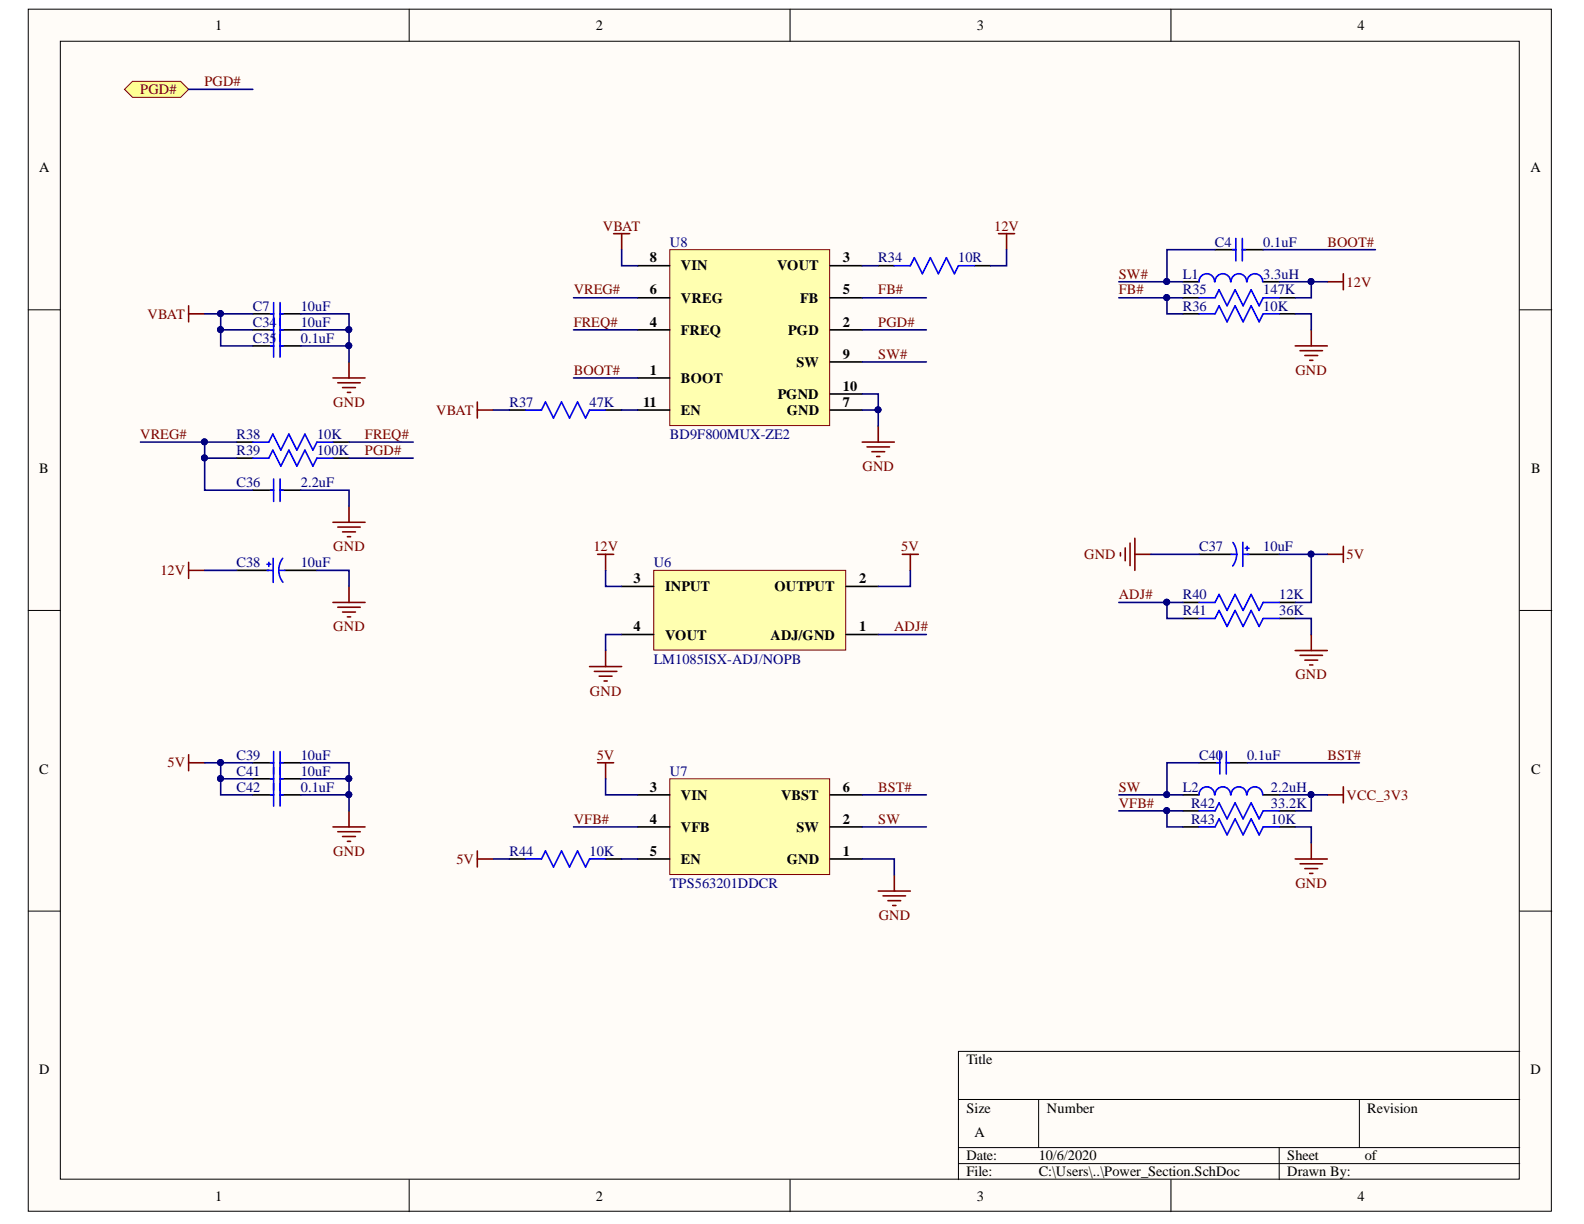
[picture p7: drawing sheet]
<svg xmlns="http://www.w3.org/2000/svg" width="279mm" height="216mm" viewBox="0 0 279 216" stroke-linecap="round" stroke-linejoin="round" font-family="sans-serif">
<defs><g id="words">
<g font-size="2.5">
<text x="37.9" y="5.3">1</text>
<text x="105.1" y="5.3">2</text>
<text x="172.3" y="5.3">3</text>
<text x="239.5" y="5.3">4</text>
<text x="6.9" y="30.4">A</text>
<text x="270" y="30.4">A</text>
<text x="114.6" y="46.3">8</text>
<text x="120.1" y="47.7">VIN</text>
<text x="137.1" y="47.7">VOUT</text>
<text x="148.7" y="46.3">3</text>
<text x="114.6" y="51.9">6</text>
<text x="120.1" y="53.4">VREG</text>
<text x="141.2" y="53.4">FB</text>
<text x="148.7" y="51.9">5</text>
<text x="114.6" y="57.6">4</text>
<text x="120.1" y="59">FREQ</text>
<text x="139" y="59">PGD</text>
<text x="148.7" y="57.6">2</text>
<text x="140.5" y="64.7">SW</text>
<text x="148.7" y="63.3">9</text>
<text x="113.4" y="71.8">11</text>
<text x="114.6" y="66.1">1</text>
<text x="120.1" y="67.6">BOOT</text>
<text x="137.2" y="70.3">PGND</text>
<text x="148.7" y="71.8">7</text>
<text x="148.7" y="68.9">10</text>
<text x="120.1" y="73.2">EN</text>
<text x="138.8" y="73.2">GND</text>
<text x="6.9" y="83.4">B</text>
<text x="270.1" y="83.4">B</text>
<text x="111.8" y="102.9">3</text>
<text x="117.3" y="104.3">INPUT</text>
<text x="136.6" y="104.3">OUTPUT</text>
<text x="151.5" y="102.9">2</text>
<text x="111.8" y="111.4">4</text>
<text x="117.3" y="112.8">VOUT</text>
<text x="135.9" y="112.8">ADJ/GND</text>
<text x="151.5" y="111.4">1</text>
<text x="6.9" y="136.5">C</text>
<text x="270.1" y="136.5">C</text>
<text x="114.6" y="139.7">3</text>
<text x="120.1" y="141">VIN</text>
<text x="137.8" y="141">VBST</text>
<text x="148.7" y="139.7">6</text>
<text x="114.6" y="145.3">4</text>
<text x="120.1" y="146.7">VFB</text>
<text x="140.5" y="146.7">SW</text>
<text x="148.7" y="145.3">2</text>
<text x="114.6" y="151">5</text>
<text x="120.1" y="152.3">EN</text>
<text x="138.8" y="152.3">GND</text>
<text x="148.7" y="151">1</text>
<text x="6.9" y="189.5">D</text>
<text x="170.5" y="187.7">Title</text>
<text x="270" y="189.5">D</text>
<text x="170.5" y="196.3">Size</text>
<text x="184.7" y="196.3">Number</text>
<text x="241.2" y="196.3">Revision</text>
<text x="171.9" y="200.5">A</text>
<text x="170.5" y="204.7">Date:</text>
<text x="170.5" y="207.5">File:</text>
<text x="183.2" y="204.7">10/6/2020</text>
<text x="183.2" y="207.5">C:\Users\..\Power_Section.SchDoc</text>
<text x="227.1" y="204.7">Sheet</text>
<text x="227.1" y="207.5">Drawn By:</text>
<text x="240.7" y="204.7">of</text>
<text x="37.9" y="211.8">1</text>
<text x="105.1" y="211.8">2</text>
<text x="172.3" y="211.8">3</text>
<text x="239.5" y="211.8">4</text>
</g>
<g font-size="2.5" fill="#800000">
<text x="24.8" y="16.6">PGD#</text>
<text x="36.1" y="15.2">PGD#</text>
<text x="106.3" y="40.7">VBAT</text>
<text x="175.4" y="40.7">12V</text>
<text x="234.2" y="43.5">BOOT#</text>
<text x="101.2" y="51.9">VREG#</text>
<text x="154.9" y="51.9">FB#</text>
<text x="197.3" y="49.1">SW#</text>
<text x="197.3" y="51.9">FB#</text>
<text x="237.5" y="50.6">12V</text>
<text x="26" y="56.2">VBAT</text>
<text x="101.2" y="57.6">FREQ#</text>
<text x="154.9" y="57.6">PGD#</text>
<text x="154.9" y="63.3">SW#</text>
<text x="58.8" y="71.8">GND</text>
<text x="101.2" y="66.1">BOOT#</text>
<text x="228.5" y="66.1">GND</text>
<text x="24.8" y="77.4">VREG#</text>
<text x="64.4" y="77.4">FREQ#</text>
<text x="77" y="73.2">VBAT</text>
<text x="64.4" y="80.2">PGD#</text>
<text x="152.1" y="83.1">GND</text>
<text x="28.3" y="101.5">12V</text>
<text x="58.8" y="97.2">GND</text>
<text x="104.7" y="97.2">12V</text>
<text x="159" y="97.2">5V</text>
<text x="191.2" y="98.6">GND</text>
<text x="237.5" y="98.6">5V</text>
<text x="197.3" y="105.7">ADJ#</text>
<text x="58.8" y="111.4">GND</text>
<text x="157.7" y="111.4">ADJ#</text>
<text x="228.5" y="119.8">GND</text>
<text x="104.1" y="122.7">GND</text>
<text x="29.6" y="135.4">5V</text>
<text x="105.3" y="134">5V</text>
<text x="234.2" y="134">BST#</text>
<text x="154.9" y="139.7">BST#</text>
<text x="197.3" y="139.7">SW</text>
<text x="197.3" y="142.5">VFB#</text>
<text x="237.5" y="141">VCC_3V3</text>
<text x="101.2" y="145.3">VFB#</text>
<text x="154.9" y="145.3">SW</text>
<text x="58.8" y="151">GND</text>
<text x="80.5" y="152.3">5V</text>
<text x="228.5" y="156.6">GND</text>
<text x="155" y="162.3">GND</text>
</g>
<g font-size="2.5" fill="#000080">
<text x="118.2" y="43.5">U8</text>
<text x="154.9" y="46.3">R34</text>
<text x="169" y="46.3">10R</text>
<text x="214.3" y="43.5">C4</text>
<text x="222.8" y="43.5">0.1uF</text>
<text x="208.6" y="49.1">L1</text>
<text x="208.6" y="51.9">R35</text>
<text x="222.8" y="49.1">3.3uH</text>
<text x="222.8" y="51.9">147K</text>
<text x="44.6" y="57.6">C34</text>
<text x="44.6" y="54.8">C7</text>
<text x="53" y="57.6">10uF</text>
<text x="53" y="54.8">10uF</text>
<text x="208.6" y="54.8">R36</text>
<text x="222.8" y="54.8">10K</text>
<text x="44.6" y="60.5">C35</text>
<text x="53" y="60.5">0.1uF</text>
<text x="89.9" y="71.8">R37</text>
<text x="104" y="71.8">47K</text>
<text x="41.7" y="77.4">R38</text>
<text x="55.9" y="77.4">10K</text>
<text x="118.2" y="77.4">BD9F800MUX-ZE2</text>
<text x="41.7" y="80.2">R39</text>
<text x="55.9" y="80.2">100K</text>
<text x="41.7" y="85.9">C36</text>
<text x="53" y="85.9">2.2uF</text>
<text x="41.7" y="100.1">C38</text>
<text x="53" y="100.1">10uF</text>
<text x="115.3" y="100.1">U6</text>
<text x="211.5" y="97.2">C37</text>
<text x="222.8" y="97.2">10uF</text>
<text x="208.6" y="105.7">R40</text>
<text x="225.6" y="105.7">12K</text>
<text x="208.6" y="108.5">R41</text>
<text x="225.6" y="108.5">36K</text>
<text x="115.3" y="117">LM1085ISX-ADJ/NOPB</text>
<text x="41.7" y="134">C39</text>
<text x="41.7" y="136.8">C41</text>
<text x="53" y="134">10uF</text>
<text x="53" y="136.8">10uF</text>
<text x="118.2" y="136.8">U7</text>
<text x="211.5" y="134">C40</text>
<text x="220" y="134">0.1uF</text>
<text x="41.7" y="139.7">C42</text>
<text x="53" y="139.7">0.1uF</text>
<text x="208.6" y="139.7">L2</text>
<text x="210.1" y="142.5">R42</text>
<text x="224.2" y="139.7">2.2uH</text>
<text x="224.2" y="142.5">33.2K</text>
<text x="210.1" y="145.3">R43</text>
<text x="224.2" y="145.3">10K</text>
<text x="89.9" y="151">R44</text>
<text x="104" y="151">10K</text>
<text x="118.2" y="156.6">TPS563201DDCR</text>
</g>
</g></defs>
<g fill="#fffcf8" stroke="#000" stroke-width=".18">
<path d="M5 1.6h268.6v212.1h-268.6z"/>
<path d="M10.6 7.3h257.4v200.7h-257.4z"/>
</g>
<g fill="none" stroke="#000" stroke-width=".18">
<path d="M72.2 1.6v5.7M139.4 1.6v5.7M206.5 1.6v5.7M5 54.6h5.6M268.1 54.6h5.6M5 107.7h5.6M268.1 107.7h5.6M5 160.7h5.6M268.1 160.7h5.6M169.1 193.9h99M183.2 193.9v8.5M239.8 193.9v8.5"/>
<path d="M268.1 185.5h-99v22.6M72.2 208.1v5.6M139.4 208.1v5.6M169.1 202.4h99M169.1 205.3h99M206.5 208.1v5.6M225.6 202.4v5.7"/>
</g>
<path d="M118.1 44h28.2v31.1h-28.2z" fill="#ffffb0" stroke="#800000" stroke-width=".18"/>
<g fill="none" stroke="#000" stroke-width=".28">
<path d="M44.6 58.2h3.7M44.6 55.4h3.7M49.4 58.2h3.7M49.4 55.4h3.7M112.5 58.2h5.6M112.5 46.9h5.6M112.5 52.5h5.6M146.4 58.2h5.7M146.4 46.9h5.7M146.4 52.5h5.7M154.9 46.9h2.8M171.9 46.9h2.8"/>
<path d="M208.7 52.5h2.8M208.7 55.4h2.8M208.7 49.7h2.8M214.3 44h3.7M219.1 44h3.7M222.8 49.7h2.8M225.6 52.5h2.9M225.6 55.4h2.9M41.8 78h2.8M44.6 61h3.7M49.4 61h3.7M58.7 78h2.9"/>
<path d="M89.8 72.3h2.9M106.8 72.3h2.9M112.5 66.7h5.6M112.5 72.3h5.6M146.4 72.3h5.7M146.4 63.8h5.7M146.4 69.5h5.7M41.8 80.8h2.8M44.6 86.5h3.7M49.4 86.5h3.7M58.7 80.8h2.9"/>
</g>
<g fill="none" stroke="#00f" stroke-width=".28">
<path d="M47.7 58.2h.6M47.7 55.4h.6M48.3 53.4v9.6M49.4 53.4v9.6M49.4 58.2h.6M49.4 55.4h.6M157.7 46.9h2.9l.7-1.4 1.4 2.8 1.4-2.8 1.4 2.8 1.4-2.8 1.5 2.8 .7-1.4h2.8M211.5 55.4h2.8l.7-1.5 1.4 2.9 1.5-2.9 1.4 2.9 1.4-2.9 1.4 2.9 .7-1.4h2.8M211.5 52.5h2.8l.7-1.4 1.4 2.8 1.5-2.8 1.4 2.8 1.4-2.8 1.4 2.8 .7-1.4h2.8M214.2 49.7a1.37 1.37 0 0 0-1.3-1.4 1.37 1.37 0 0 0-1.4 1.4M217.1 49.7a1.37 1.37 0 0 0-1.4-1.4 1.37 1.37 0 0 0-1.4 1.4M217.4 44h.6"/>
<path d="M218 42.1v3.9M219.1 42.1v3.9M219.1 44h.6M219.9 49.7a1.37 1.37 0 0 0-1.4-1.4 1.37 1.37 0 0 0-1.4 1.4M222.7 49.7a1.37 1.37 0 0 0-1.4-1.4 1.37 1.37 0 0 0-1.3 1.4M44.6 78h2.8l.7-1.4 1.4 2.8 1.5-2.8 1.4 2.8 1.4-2.8 1.4 2.8 .7-1.4h2.8M47.7 61h.6M49.4 61h.6M92.7 72.3h2.8l.7-1.4 1.4 2.8 1.4-2.8 1.5 2.8 1.4-2.8 1.4 2.8 .7-1.4h2.8M44.6 80.8h2.8l.7-1.4 1.4 2.8 1.5-2.8 1.4 2.8 1.4-2.8 1.4 2.8 .7-1.4h2.8M47.7 86.5h.6M48.3 84.5v3.9"/>
<path d="M49.4 84.5v3.9M49.4 86.5h.6"/>
</g>
<g fill="none" stroke="#800000" stroke-width=".28">
<path d="M33.3 53.9v2.9M33.3 55.4h2.8M108.2 41.2h2.9M109.7 41.2v2.8M176.1 41.2h2.9M177.5 41.2v2.8M231.3 58.2v2.8M234.1 49.7h2.9M237 48.3v2.8M58.7 66.7h5.7M59.6 67.5h3.9M60.4 68.4h2.3"/>
<path d="M61.3 69.2h.5M61.6 63.8v2.9M84.2 70.9v2.8M84.2 72.3h2.8M152.1 78h5.6M152.9 78.8h4M153.8 79.7h2.2M154.9 75.2v2.8M228.5 61h5.6M229.3 61.9h4M230.2 62.7h2.2M231 63.6h.6"/>
<path d="M58.7 92.1h5.7M59.6 93h3.9M60.4 93.8h2.3M61.3 94.7h.5M61.6 89.3v2.8M154.6 80.5h.6"/>
</g>
<path d="M115.3 100.6h33.9v14.1h-33.9z" fill="#ffffb0" stroke="#800000" stroke-width=".18"/>
<path d="M211.5 97.8h5.6M220 97.8h5.6M41.8 100.6h5.6M50.2 100.6h5.7M109.7 111.9h5.6M109.7 103.4h5.6M149.3 111.9h5.6M149.3 103.4h5.6M208.7 106.3h2.8M208.7 109.1h2.8M225.6 106.3h2.9M225.6 109.1h2.9" fill="none" stroke="#000" stroke-width=".28"/>
<g fill="none" stroke="#00f" stroke-width=".28">
<path d="M47.1 99.5h.7M47.4 99.2v.7M48.2 98.5v4.2M49.9 98.5a3.5 3.5 0 0 0 0 4.2M217.1 97.8h1.1M217.5 95.7a3.5 3.5 0 0 1-.1 4.1M219.2 97.8h1.1M219.2 95.7v4.2M219.6 96.7h.7M220 96.4v.7M47.1 100.6h1.1M49.2 100.6h1"/>
<path d="M211.5 106.3h2.8l.7-1.5 1.4 2.9 1.5-2.9 1.4 2.9 1.4-2.9 1.4 2.9 .7-1.4h2.8M211.5 109.1h2.8l.7-1.4 1.4 2.8 1.5-2.8 1.4 2.8 1.4-2.8 1.4 2.8 .7-1.4h2.8"/>
</g>
<g fill="none" stroke="#800000" stroke-width=".28">
<path d="M33.3 99.2v2.8M105.4 97.8h2.8M106.8 97.8v2.8M159.2 97.8h2.8M160.6 97.8v2.8M197.6 97.5v.6M198.5 96.6v2.3M199.3 95.8v4M200.2 97.8h2.8M200.2 95v5.6M234.1 97.8h2.9M237 96.4v2.8"/>
<path d="M33.3 100.6h2.8M58.7 106.3h5.7M59.6 107.1h3.9M60.4 108h2.3M61.3 108.8h.5M61.6 103.4v2.9M228.5 114.7h5.6M229.3 115.6h4M230.2 116.4h2.2M231 117.3h.6M231.3 111.9v2.8"/>
</g>
<path d="M118.1 137.4h28.2v16.9h-28.2z" fill="#ffffb0" stroke="#800000" stroke-width=".18"/>
<g fill="none" stroke="#000" stroke-width=".28">
<path d="M44.6 134.5h3.7M44.6 137.4h3.7M49.4 134.5h3.7M49.4 137.4h3.7M211.5 134.5h3.7M216.3 134.5h3.7M44.6 140.2h3.7M49.4 140.2h3.7M89.8 151.5h2.9M106.8 151.5h2.9M112.5 151.5h5.6M112.5 145.9h5.6"/>
<path d="M112.5 140.2h5.6M146.4 151.5h5.7M146.4 145.9h5.7M146.4 140.2h5.7M208.7 145.9h2.8M208.7 140.2h2.8M208.7 143h2.8M222.8 140.2h2.8M225.6 145.9h2.9M225.6 143h2.9"/>
</g>
<g fill="none" stroke="#00f" stroke-width=".28">
<path d="M47.7 134.5h.6M47.7 137.4h.6M48.3 132.6v9.6M49.4 132.6v9.6M49.4 134.5h.6M49.4 137.4h.6M214.6 134.5h.6M215.2 132.6v3.9M216.3 134.5h.6M216.3 132.6v3.9M47.7 140.2h.6M49.4 140.2h.6"/>
<path d="M92.7 151.5h2.8l.7-1.4 1.4 2.8 1.4-2.8 1.5 2.8 1.4-2.8 1.4 2.8 .7-1.4h2.8M211.5 143h2.8l.7-1.4 1.4 2.8 1.5-2.8 1.4 2.8 1.4-2.8 1.4 2.8 .7-1.4h2.8M211.5 145.9h2.8l.7-1.5 1.4 2.9 1.5-2.9 1.4 2.9 1.4-2.9 1.4 2.9 .7-1.4h2.8M214.2 140.2a1.37 1.37 0 0 0-1.3-1.4 1.37 1.37 0 0 0-1.4 1.4M217.1 140.2a1.37 1.37 0 0 0-1.4-1.4 1.37 1.37 0 0 0-1.4 1.4M219.9 140.2a1.37 1.37 0 0 0-1.4-1.4 1.37 1.37 0 0 0-1.4 1.4M222.7 140.2a1.37 1.37 0 0 0-1.4-1.4 1.37 1.37 0 0 0-1.3 1.4"/>
</g>
<g fill="none" stroke="#800000" stroke-width=".28">
<path d="M33.3 133.1v2.9M33.3 134.5h2.8M105.4 134.5h2.8M106.8 134.5v2.9M237 138.8v2.8M58.7 145.9h5.7M59.6 146.7h3.9M60.4 147.6h2.3M61.3 148.4h.5M61.6 143v2.9M84.2 150.1v2.8M84.2 151.5h2.8"/>
<path d="M154.9 157.2h5.7M155.8 158h3.9M156.6 158.9h2.3M157.5 159.7h.5M157.7 154.3v2.9M228.5 151.5h5.6M229.3 152.4h4M230.2 153.2h2.2M231 154.1h.6M231.3 148.7v2.8M234.1 140.2h2.9"/>
</g>
<g fill="none" stroke="#000080" stroke-width=".28">
<path d="M36.1 55.4h8.5M38.9 55.4v2.8h5.7M38.9 58.2v2.8h5.7M53.1 58.2h8.5v2.8M53.1 55.4h8.5v2.8M101.2 58.2h11.3M101.2 52.5h11.3M109.7 44v2.9h2.8M152.1 58.2h11.3M152.1 52.5h11.3M152.1 46.9h2.8M177.5 44v2.9h-2.8"/>
<path d="M197.3 49.7h11.4M197.3 52.5h8.5M208.7 52.5h-2.9v2.9h2.9M214.3 44h-8.5v5.7M222.8 44h19.8M225.6 49.7h5.7v2.8h-2.8M228.5 55.4h2.8v2.8M231.3 49.7h2.8M24.8 78h17M36.1 78v2.8h5.7M53.1 61h8.5v2.8M61.6 78h11.3"/>
<path d="M87 72.3h2.8M101.2 66.7h11.3M109.7 72.3h2.8M152.1 69.5h2.8v5.7M152.1 63.8h11.3M152.1 72.3h2.8M36.1 80.8v5.7h8.5M53.1 86.5h8.5v2.8M61.6 80.8h11.3M203 97.8h8.5M225.6 97.8h8.5M231.3 97.8v8.5h-2.8"/>
<path d="M36.1 100.6h5.7M55.9 100.6h5.7v2.8M106.8 100.6v2.8h2.9M154.9 111.9h8.5M160.6 100.6v2.8h-5.7M197.3 106.3h8.5M208.7 106.3h-2.9v2.8h2.9M228.5 109.1h2.8v2.8M36.1 134.5h2.8M38.9 137.4v2.8h5.7M44.6 134.5h-5.7v2.9h5.7M53.1 134.5h8.5v2.9"/>
<path d="M53.1 137.4h8.5v2.8h-8.5M106.8 137.4v2.8h5.7M211.5 134.5h-5.7v5.7h2.9M220 134.5h19.8M61.6 140.2v2.8M87 151.5h2.8M101.2 145.9h11.3M109.7 151.5h2.8M152.1 151.5h5.6v2.8M152.1 145.9h11.3M152.1 140.2h11.3M197.3 143h11.4"/>
<path d="M197.3 140.2h8.5M205.8 143v2.9h2.9M225.6 140.2h8.5M228.5 145.9h2.8v2.8M231.3 140.2v2.8h-2.8"/>
</g>
<g fill="#000080" stroke="#000080" stroke-width=".18">
<circle cx="36.1" cy="77.9" r=".52"/>
<circle cx="36.1" cy="80.8" r=".52"/>
<circle cx="61.5" cy="61" r=".52"/>
<circle cx="61.5" cy="58.1" r=".52"/>
<circle cx="38.9" cy="55.3" r=".52"/>
<circle cx="38.9" cy="58.1" r=".52"/>
<circle cx="205.8" cy="52.5" r=".52"/>
<circle cx="231.3" cy="49.7" r=".52"/>
<circle cx="205.8" cy="49.7" r=".52"/>
<circle cx="154.9" cy="72.3" r=".52"/>
<circle cx="231.3" cy="97.7" r=".52"/>
<circle cx="205.8" cy="106.2" r=".52"/>
<circle cx="38.9" cy="137.3" r=".52"/>
<circle cx="61.5" cy="137.3" r=".52"/>
<circle cx="61.5" cy="140.2" r=".52"/>
<circle cx="38.9" cy="134.5" r=".52"/>
<circle cx="205.8" cy="140.2" r=".52"/>
<circle cx="205.8" cy="143" r=".52"/>
<circle cx="231.3" cy="140.2" r=".52"/>
</g>
<path d="M22 15.8l1.4-1.5h8.5l1.4 1.5-1.4 1.4h-8.5z" fill-rule="evenodd" fill="#ffff80" stroke="#800000" stroke-width=".18"/>
<path d="M33.3 15.8h11.3M109.7 111.9h-2.9v2.8" fill="none" stroke="#000080" stroke-width=".28"/>
<path d="M104 117.6h5.7M104.8 118.4h4M105.7 119.3h2.3M106.8 114.7v2.9M106.5 120.1h.6" fill="none" stroke="#800000" stroke-width=".28"/>
<use href="#words"/>
</svg>
